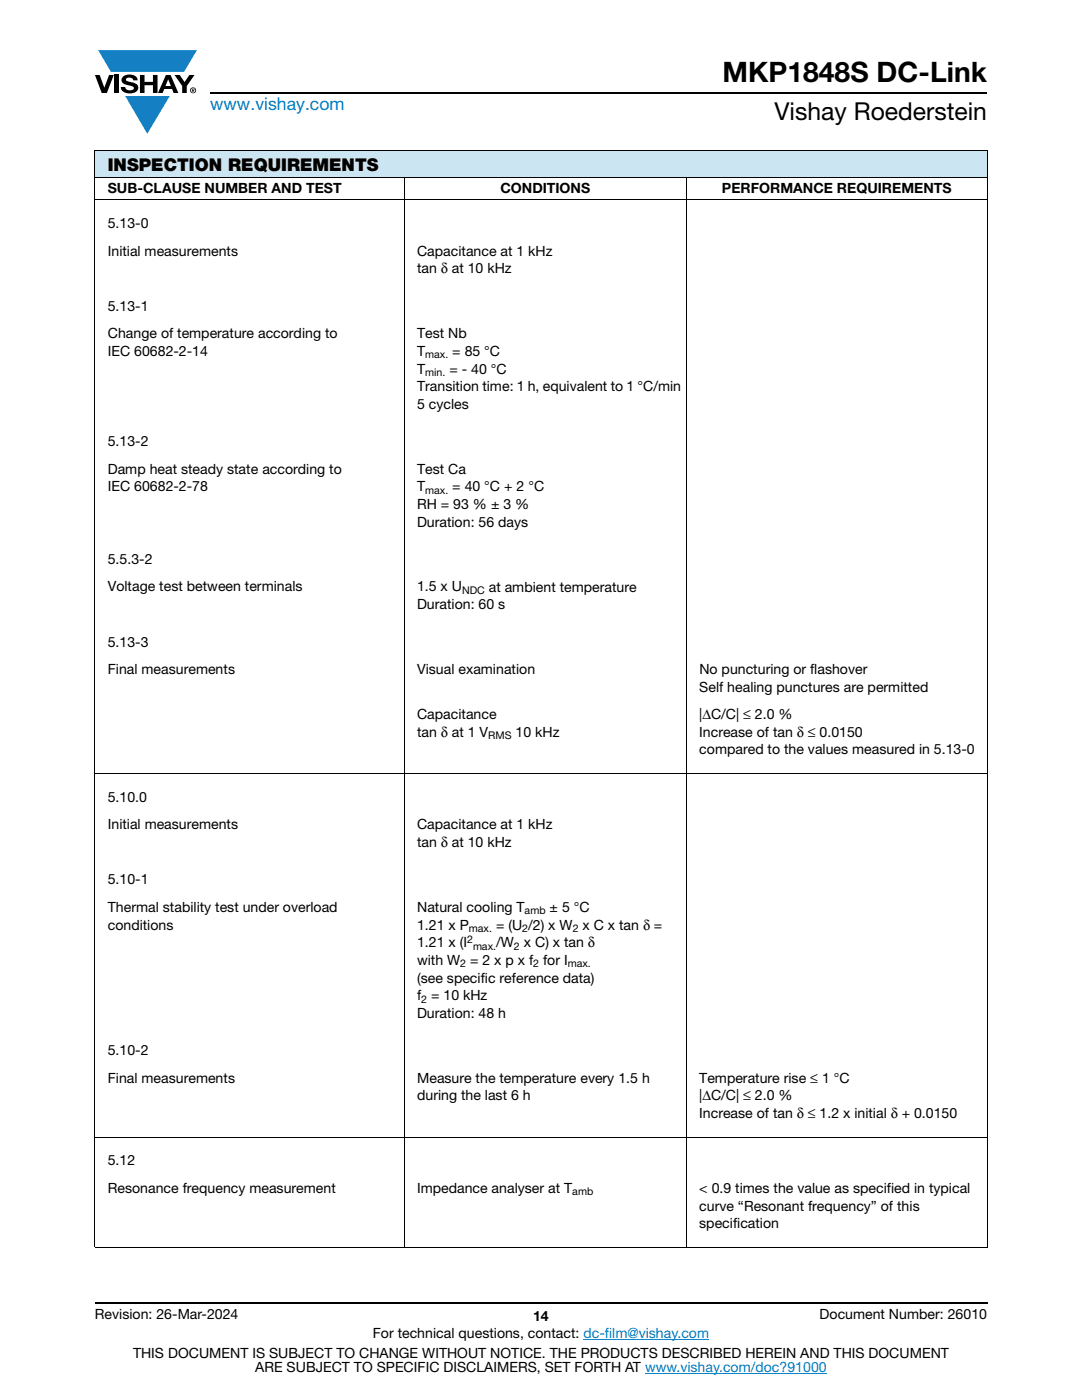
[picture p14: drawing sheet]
<svg xmlns="http://www.w3.org/2000/svg" width="216mm" height="279mm" viewBox="0 0 216 279" stroke-linecap="round" stroke-linejoin="round" font-family="sans-serif">
<defs><g id="words">
<text font-size="5.6" x="144.2" y="16.4">MKP1848S DC-Link</text>
<text font-size="4.9" x="154.5" y="24">Vishay Roederstein</text>
<text font-size="3.5" fill="#007ec4" x="42" y="21.9">www.vishay.com</text>
<text font-size="3.5" x="21.5" y="34.1">INSPECTION REQUIREMENTS</text>
<g font-size="2.8">
<text x="21.5" y="38.6">SUB-CLAUSE NUMBER AND TEST</text>
<text x="99.8" y="38.6">CONDITIONS</text>
<text x="144" y="38.6">PERFORMANCE REQUIREMENTS</text>
<text x="21.5" y="45.6">5.13-0</text>
<text x="21.5" y="51">Initial measurements</text>
<text x="83.2" y="51">Capacitance at 1 kHz</text>
<text x="83.2" y="54.5">tan δ at 10 kHz</text>
<text x="21.5" y="62">5.13-1</text>
<text x="21.5" y="67.5">Change of temperature according to</text>
<text x="21.5" y="71">IEC 60682-2-14</text>
<text x="83.2" y="67.5">Test Nb</text>
<text x="83.2" y="71">T</text>
<text x="90.3" y="71">= 85 °C</text>
<text x="83.2" y="74.5">T</text>
<text x="89.7" y="74.5">= - 40 °C</text>
<text x="83.2" y="78.1">Transition time: 1 h, equivalent to 1 °C/min</text>
<text x="83.2" y="81.6">5 cycles</text>
<text x="21.5" y="89.1">5.13-2</text>
<text x="21.5" y="94.5">Damp heat steady state according to</text>
<text x="83.2" y="94.5">Test Ca</text>
<text x="21.5" y="98.1">IEC 60682-2-78</text>
<text x="83.2" y="101.6">RH = 93 % ± 3 %</text>
<text x="83.2" y="98.1">T</text>
<text x="90.3" y="98.1">= 40 °C + 2 °C</text>
<text x="83.2" y="105.1">Duration: 56 days</text>
<text x="21.5" y="112.6">5.5.3-2</text>
<text x="21.5" y="118">Voltage test between terminals</text>
<text x="83.2" y="118">1.5 x U</text>
<text x="97.5" y="118">at ambient temperature</text>
<text x="83.2" y="121.6">Duration: 60 s</text>
<text x="21.5" y="129.1">5.13-3</text>
<text x="21.5" y="134.5">Final measurements</text>
<text x="83.2" y="134.5">Visual examination</text>
<text x="139.5" y="134.5">No puncturing or flashover</text>
<text x="83.2" y="143.5">Capacitance</text>
<text x="139.5" y="143.5">|ΔC/C| ≤ 2.0 %</text>
<text x="139.5" y="138">Self healing punctures are permitted</text>
<text x="83.2" y="147">tan δ at 1 V</text>
<text x="102.9" y="147">10 kHz</text>
<text x="139.5" y="147">Increase of tan δ ≤ 0.0150</text>
<text x="139.5" y="150.6">compared to the values measured in 5.13-0</text>
<text x="21.5" y="160">5.10.0</text>
<text x="21.5" y="165.5">Initial measurements</text>
<text x="83.2" y="165.5">Capacitance at 1 kHz</text>
<text x="83.2" y="169">tan δ at 10 kHz</text>
<text x="21.5" y="176.5">5.10-1</text>
<text x="21.5" y="182">Thermal stability test under overload</text>
<text x="21.5" y="185.5">conditions</text>
<text x="83.2" y="185.5">1.21 x P</text>
<text x="83.2" y="182">Natural cooling T</text>
<text x="99" y="185.5">= (U /2) x W x C x tan δ =</text>
<text x="109.7" y="182">± 5 °C</text>
<text x="83.2" y="189">1.21 x (I</text>
<text x="99" y="189">/W</text>
<text x="104.5" y="189">x C) x tan δ</text>
<text x="83.2" y="196.1">(see specific reference data)</text>
<text x="83.2" y="192.6">with W = 2 x p x f for I</text>
<text x="83.2" y="199.6">f = 10 kHz</text>
<text x="83.2" y="203.1">Duration: 48 h</text>
<text x="21.5" y="210.6">5.10-2</text>
<text x="21.5" y="216.1">Final measurements</text>
<text x="83.2" y="219.6">during the last 6 h</text>
<text x="83.2" y="216.1">Measure the temperature every 1.5 h</text>
<text x="139.5" y="216.1">Temperature rise ≤ 1 °C</text>
<text x="139.5" y="219.6">|ΔC/C| ≤ 2.0 %</text>
<text x="139.5" y="223.1">Increase of tan δ ≤ 1.2 x initial δ + 0.0150</text>
<text x="21.5" y="232.6">5.12</text>
<text x="21.5" y="238.1">Resonance frequency measurement</text>
<text x="83.2" y="238.1">Impedance analyser at T</text>
<text x="139.5" y="238.1">&lt; 0.9 times the value as specified in typical</text>
<text x="139.5" y="241.6">curve “Resonant frequency” of this</text>
<text x="139.5" y="245.1">specification</text>
<text x="18.9" y="263.3">Revision: 26-Mar-2024</text>
<text x="106.4" y="263.6">14</text>
<text x="163.6" y="263.3">Document Number: 26010</text>
<text x="74.4" y="267.1">For technical questions, contact: dc-film@vishay.com</text>
<text x="26.5" y="271">THIS DOCUMENT IS SUBJECT TO CHANGE WITHOUT NOTICE. THE PRODUCTS DESCRIBED HEREIN AND THIS DOCUMENT</text>
<text x="50.9" y="273.8">ARE SUBJECT TO SPECIFIC DISCLAIMERS, SET FORTH AT www.vishay.com/doc?91000</text>
</g>
<g font-size="2.1">
<text x="84.8" y="71.5">max.</text>
<text x="84.8" y="75.1">min.</text>
<text x="84.8" y="98.6">max.</text>
<text x="92.2" y="118.6">NDC</text>
<text x="97.4" y="147.6">RMS</text>
<text x="104.7" y="182.5">amb</text>
<text x="93.2" y="188.2">2</text>
<text x="93.6" y="186">max.</text>
<text x="94.4" y="189.5">max.</text>
<text x="102.6" y="189.5">2</text>
<text x="104.2" y="186">2</text>
<text x="114.3" y="186">2</text>
<text x="91.8" y="193.1">2</text>
<text x="106.4" y="193.1">2</text>
<text x="113.3" y="193.1">max.</text>
<text x="84.1" y="200.1">2</text>
<text x="114.2" y="238.6">amb</text>
</g>
</g></defs>
<g fill="#147fc3">
<path d="M19.6 10h19.7l-2.6 4.3h-1.1h-13.5z"/>
<path d="M25 19.2h8.9l-4.5 7.5z"/>
</g>
<g fill="#000">
<path d="M18.9 15h1l.9 2.5 1-2.5h.9l-1.4 3.6h-1zM22.9 15h.9v3.6h-.9zM24.6 15.3a2.1 2.1 0 0 1 2.8 .3l.1 .4h-.9a.79 .79 0 0 0-.7-.5 .79 .79 0 0 0-.8 .4l.3 .3 1 .2a1.08 1.08 0 0 1 1.2 1 1.08 1.08 0 0 1-1.1 1.2 1.73 1.73 0 0 1-2.4-1.2h.9a.96 .96 0 0 0 .8 .6 .96 .96 0 0 0 .9-.4 1.31 1.31 0 0 0-1.2-.6 1.03 1.03 0 0 1-1.1-.6 1.03 1.03 0 0 1 .2-1.1zM27.9 15h.9v1.3h1.7v-1.3h.9v3.6h-.9v-1.6h-1.7v1.6h-.9zM34.8 15h1.1l.9 1.4 1-1.4h1l-1.5 2.2v1.4h-.9v-1.4z"/>
<path d="M33.6 15.9l.5 1.3h-1.1zM33.1 15l-1.6 3.6h1l.3-.8h1.5l.3 .8h1l-1.6-3.6z"/>
<path d="M38.4 17.8h.2v.2h-.2zM38.3 17.7v.7h.1v-.3l.4 .3-.2-.3 .2-.2-.1-.2z"/>
<path d="M38.1 18a.46 .46 0 0 1 .9 0 .46 .46 0 0 1-.9 0zM37.9 18a.6 .6 0 0 0 1.2 0 .6 .6 0 0 0-1.2 0z"/>
</g>
<path d="M42 18.6h155M18.9 260h178.1" fill="none" stroke="#000" stroke-width=".36"/>
<path d="M116.4 267.3h25.1M128.7 274h36.3" fill="none" stroke="#007ec4" stroke-width=".2"/>
<path d="M18.9 30h178.1v5.5h-178.1z" fill="#cce5f3"/>
<path d="M18.9 30h178.1M18.9 35.5h178.1M18.9 39.9h178.1M18.9 30.1v218.8M80.7 35.4v213.6M137 35.4v213.6M197 30.1v218.8M18.9 154.4h178.1M18.9 226.9h178.1M18.9 248.9h178.1" fill="none" stroke="#000" stroke-width=".2"/>
<use href="#words"/>
</svg>
